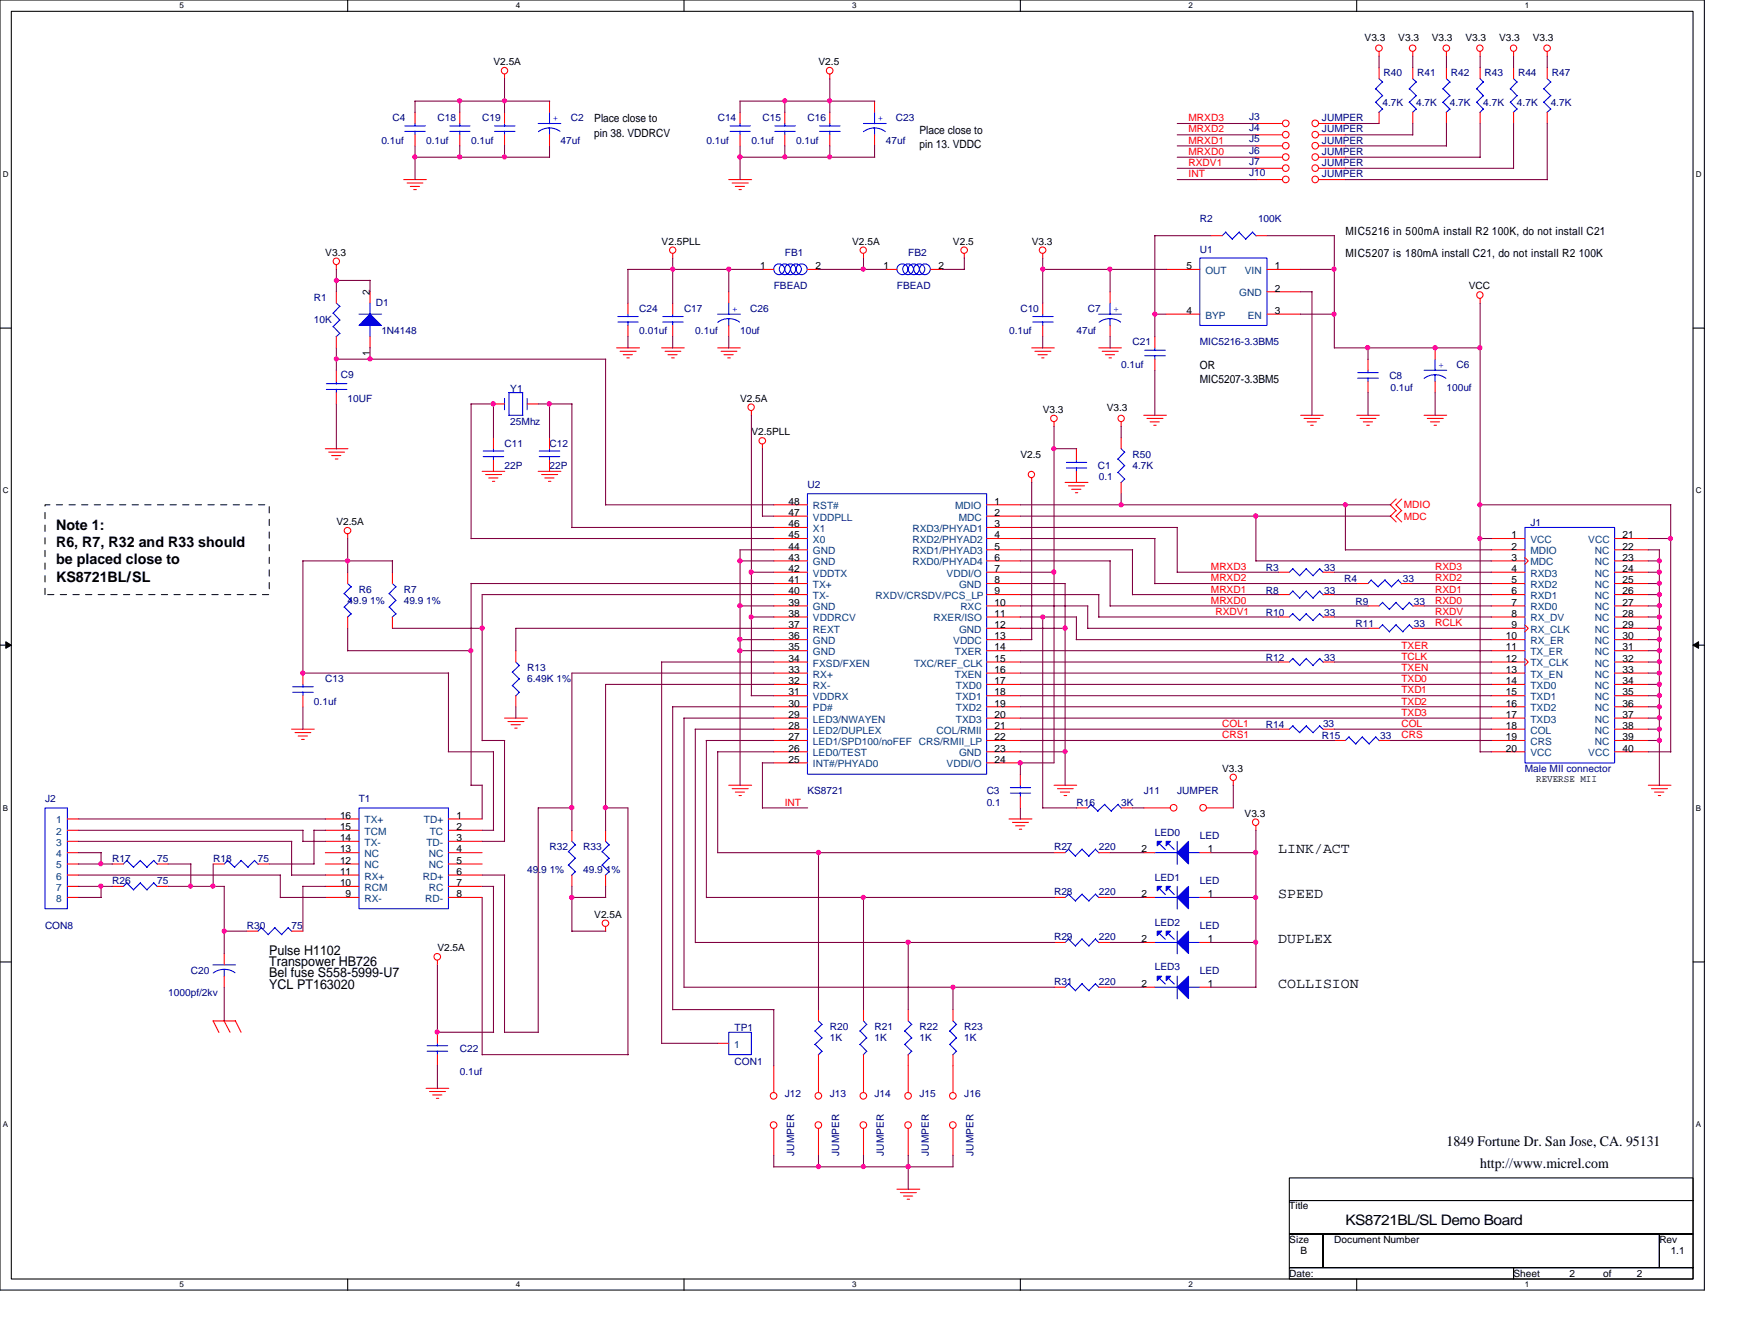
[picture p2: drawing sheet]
<svg xmlns="http://www.w3.org/2000/svg" width="279mm" height="216mm" viewBox="0 0 279 216" stroke-linecap="round" stroke-linejoin="round" font-family="sans-serif">
<defs><g id="words">
<g font-size="2.3">
<text x="9" y="85.1">Note 1:</text>
<text x="9" y="87.9">R6, R7, R32 and R33 should</text>
<text x="9" y="90.7">be placed close to</text>
<text x="9" y="93.5">KS8721BL/SL</text>
<text x="205.6" y="137.2">LINK/ACT</text>
<text x="205.6" y="144.4">SPEED</text>
<text x="205.6" y="151.6">DUPLEX</text>
<text x="205.6" y="158.8">COLLISION</text>
<text x="232.7" y="184.2">1849 Fortune Dr. San Jose, CA. 95131</text>
<text x="238.1" y="187.8">http://www.micrel.com</text>
<text x="216.4" y="196.9">KS8721BL/SL Demo Board</text>
</g>
<g font-size="2.2">
<text x="43.3" y="155.3">Transpower HB726</text>
<text x="43.3" y="153.5">Pulse H1102</text>
<text x="43.3" y="157.1">Bel fuse S558-5999-U7</text>
<text x="43.3" y="158.9">YCL PT163020</text>
</g>
<g font-size="1.8">
<text x="95.6" y="19.7">Place close to</text>
<text x="95.6" y="22">pin 38. VDDRCV</text>
<text x="147.9" y="21.5">Place close to</text>
<text x="147.9" y="23.7">pin 13. VDDC</text>
<text x="216.4" y="37.7">MIC5216 in 500mA install R2 100K, do not install C21</text>
<text x="216.4" y="41.4">MIC5207 is 180mA install C21, do not install R2 100K</text>
<text x="193" y="59.4">OR</text>
<text x="193" y="61.6">MIC5207-3.3BM5</text>
</g>
<g font-size="1.6">
<text x="79.4" y="10.5">V2.5A</text>
<text x="131.7" y="10.5">V2.5</text>
<text x="219.5" y="6.5">V3.3</text>
<text x="224.9" y="6.5">V3.3</text>
<text x="230.3" y="6.5">V3.3</text>
<text x="235.7" y="6.5">V3.3</text>
<text x="241.1" y="6.5">V3.3</text>
<text x="246.5" y="6.5">V3.3</text>
<text x="52.3" y="41.1">V3.3</text>
<text x="106.4" y="39.3">V2.5PLL</text>
<text x="137.1" y="39.3">V2.5A</text>
<text x="153.3" y="39.3">V2.5</text>
<text x="165.9" y="39.3">V3.3</text>
<text x="59.5" y="47.5" transform="rotate(-90 59.5 47.5)">2</text>
<text x="122.3" y="43.3">1</text>
<text x="131.1" y="43.3">2</text>
<text x="142.1" y="43.3">1</text>
<text x="151" y="43.3">2</text>
<text x="190.8" y="43.3">5</text>
<text x="205.1" y="43.3">1</text>
<text x="205.1" y="46.9">2</text>
<text x="236.3" y="46.5">VCC</text>
<text x="190.8" y="50.5">4</text>
<text x="205.1" y="50.5">3</text>
<text x="59.5" y="57.2" transform="rotate(-90 59.5 57.2)">1</text>
<text x="119" y="64.6">V2.5A</text>
<text x="178" y="66">V3.3</text>
<text x="120.9" y="70">V2.5PLL</text>
<text x="167.7" y="66.4">V3.3</text>
<text x="164.1" y="73.6">V2.5</text>
<text x="126.8" y="82.9">47</text>
<text x="126.8" y="81.1">48</text>
<text x="160" y="81.1">1</text>
<text x="160" y="82.9">2</text>
<text x="54.1" y="84.4">V2.5A</text>
<text x="126.8" y="88.3">44</text>
<text x="126.8" y="86.5">45</text>
<text x="126.8" y="84.8">46</text>
<text x="160" y="84.8">3</text>
<text x="160" y="86.5">4</text>
<text x="160" y="88.3">5</text>
<text x="243.1" y="86.5">1</text>
<text x="243.1" y="88.3">2</text>
<text x="261" y="86.5">21</text>
<text x="261" y="88.3">22</text>
<text x="126.8" y="95.5">40</text>
<text x="126.8" y="93.8">41</text>
<text x="126.8" y="91.9">42</text>
<text x="126.8" y="90.1">43</text>
<text x="160" y="90.1">6</text>
<text x="160" y="91.9">7</text>
<text x="160" y="93.8">8</text>
<text x="160" y="95.5">9</text>
<text x="243.1" y="90.1">3</text>
<text x="243.1" y="91.9">4</text>
<text x="243.1" y="93.8">5</text>
<text x="243.1" y="95.5">6</text>
<text x="261" y="90.1">23</text>
<text x="261" y="91.9">24</text>
<text x="261" y="93.8">25</text>
<text x="261" y="95.5">26</text>
<text x="126.8" y="101">37</text>
<text x="126.8" y="99.1">38</text>
<text x="126.8" y="97.4">39</text>
<text x="160" y="97.4">10</text>
<text x="160" y="99.1">11</text>
<text x="160" y="101">12</text>
<text x="243.1" y="97.4">7</text>
<text x="243.1" y="99.1">8</text>
<text x="243.1" y="101">9</text>
<text x="261" y="97.4">27</text>
<text x="261" y="99.1">28</text>
<text x="261" y="101">29</text>
<text x="126.8" y="106.4">34</text>
<text x="126.8" y="104.6">35</text>
<text x="126.8" y="102.8">36</text>
<text x="160" y="102.8">13</text>
<text x="160" y="104.6">14</text>
<text x="160" y="106.4">15</text>
<text x="242.2" y="102.8">10</text>
<text x="242.2" y="104.6">11</text>
<text x="242.2" y="106.4">12</text>
<text x="261" y="102.8">30</text>
<text x="261" y="104.6">31</text>
<text x="261" y="106.4">32</text>
<text x="126.8" y="113.6">30</text>
<text x="126.8" y="111.8">31</text>
<text x="126.8" y="110">32</text>
<text x="126.8" y="108.2">33</text>
<text x="160" y="108.2">16</text>
<text x="160" y="110">17</text>
<text x="160" y="111.8">18</text>
<text x="160" y="113.6">19</text>
<text x="242.2" y="108.2">13</text>
<text x="242.2" y="110">14</text>
<text x="242.2" y="111.8">15</text>
<text x="242.2" y="113.6">16</text>
<text x="261" y="108.2">33</text>
<text x="261" y="110">34</text>
<text x="261" y="111.8">35</text>
<text x="261" y="113.6">36</text>
<text x="126.8" y="119">27</text>
<text x="126.8" y="117.2">28</text>
<text x="126.8" y="115.4">29</text>
<text x="160" y="115.4">20</text>
<text x="160" y="117.2">21</text>
<text x="160" y="119">22</text>
<text x="242.2" y="115.4">17</text>
<text x="242.2" y="117.2">18</text>
<text x="242.2" y="119">19</text>
<text x="261" y="115.4">37</text>
<text x="261" y="117.2">38</text>
<text x="261" y="119">39</text>
<text x="126.8" y="122.6">25</text>
<text x="126.8" y="120.8">26</text>
<text x="160" y="120.8">23</text>
<text x="160" y="122.6">24</text>
<text x="196.6" y="124.1">V3.3</text>
<text x="242.2" y="120.8">20</text>
<text x="247.1" y="125.7">REVERSE MII</text>
<text x="261" y="120.8">40</text>
<text x="54.7" y="131.6">16</text>
<text x="73.4" y="131.6">1</text>
<text x="200.2" y="131.3">V3.3</text>
<text x="54.7" y="137">13</text>
<text x="54.7" y="135.2">14</text>
<text x="54.7" y="133.4">15</text>
<text x="73.4" y="133.4">2</text>
<text x="73.4" y="135.2">3</text>
<text x="73.4" y="137">4</text>
<text x="183.6" y="137">2</text>
<text x="194.3" y="137">1</text>
<text x="54.7" y="142.5">10</text>
<text x="54.7" y="140.6">11</text>
<text x="54.7" y="138.9">12</text>
<text x="73.4" y="138.9">5</text>
<text x="73.4" y="140.6">6</text>
<text x="73.4" y="142.5">7</text>
<text x="55.6" y="144.2">9</text>
<text x="73.4" y="144.2">8</text>
<text x="95.6" y="147.5">V2.5A</text>
<text x="183.6" y="144.2">2</text>
<text x="194.3" y="144.2">1</text>
<text x="70.4" y="153">V2.5A</text>
<text x="183.6" y="151.5">2</text>
<text x="194.3" y="151.5">1</text>
<text x="183.6" y="158.7">2</text>
<text x="194.3" y="158.7">1</text>
<text x="207.4" y="194.4">Title</text>
<text x="207.4" y="199.8">Size</text>
<text x="209.2" y="201.6">B</text>
<text x="214.6" y="199.8">Document Number</text>
<text x="266.9" y="199.8">Rev</text>
<text x="268.7" y="201.6">1.1</text>
<text x="207.4" y="205.2">Date:</text>
<text x="243.5" y="205.2">Sheet</text>
<text x="252.5" y="205.2">2</text>
<text x="257.9" y="205.2">of</text>
<text x="263.3" y="205.2">2</text>
</g>
<g font-size="1.6" fill="#000080">
<text x="222.4" y="17">4.7K</text>
<text x="222.5" y="12.3">R40</text>
<text x="227.8" y="17">4.7K</text>
<text x="228" y="12.3">R41</text>
<text x="233.2" y="17">4.7K</text>
<text x="233.4" y="12.3">R42</text>
<text x="238.6" y="17">4.7K</text>
<text x="238.8" y="12.3">R43</text>
<text x="244" y="17">4.7K</text>
<text x="244.2" y="12.3">R44</text>
<text x="249.4" y="17">4.7K</text>
<text x="249.6" y="12.3">R47</text>
<text x="61.3" y="23.1">0.1uf</text>
<text x="63.1" y="19.5">C4</text>
<text x="68.5" y="23.1">0.1uf</text>
<text x="70.4" y="19.5">C18</text>
<text x="75.8" y="23.1">0.1uf</text>
<text x="77.6" y="19.5">C19</text>
<text x="90.2" y="23.1">47uf</text>
<text x="91.8" y="19.5">C2</text>
<text x="113.6" y="23.1">0.1uf</text>
<text x="115.4" y="19.5">C14</text>
<text x="120.9" y="23.1">0.1uf</text>
<text x="122.6" y="19.5">C15</text>
<text x="128.1" y="23.1">0.1uf</text>
<text x="129.9" y="19.5">C16</text>
<text x="142.5" y="23.1">47uf</text>
<text x="144.1" y="19.5">C23</text>
<text x="200.9" y="21.1">J4</text>
<text x="200.9" y="19.3">J3</text>
<text x="200.9" y="22.9">J5</text>
<text x="212.6" y="21.3">JUMPER</text>
<text x="212.6" y="19.5">JUMPER</text>
<text x="212.6" y="23.1">JUMPER</text>
<text x="200.9" y="28.3">J10</text>
<text x="200.9" y="24.7">J6</text>
<text x="200.9" y="26.5">J7</text>
<text x="212.6" y="28.5">JUMPER</text>
<text x="212.6" y="24.9">JUMPER</text>
<text x="212.6" y="26.7">JUMPER</text>
<text x="193" y="35.7">R2</text>
<text x="202.4" y="35.7">100K</text>
<text x="126.2" y="41.1">FB1</text>
<text x="146.1" y="41.1">FB2</text>
<text x="193" y="40.6">U1</text>
<text x="124.5" y="46.5">FBEAD</text>
<text x="144.3" y="46.5">FBEAD</text>
<text x="50.5" y="48.3">R1</text>
<text x="50.5" y="51.9">10K</text>
<text x="60.5" y="49.2">D1</text>
<text x="61.3" y="53.8">1N4148</text>
<text x="102.8" y="50.2">C24</text>
<text x="102.8" y="53.8">0.01uf</text>
<text x="110" y="50.2">C17</text>
<text x="111.8" y="53.8">0.1uf</text>
<text x="119" y="53.8">10uf</text>
<text x="120.7" y="50.2">C26</text>
<text x="162.3" y="53.8">0.1uf</text>
<text x="164.1" y="50.2">C10</text>
<text x="173.1" y="53.8">47uf</text>
<text x="175" y="50.2">C7</text>
<text x="180.3" y="59.2">0.1uf</text>
<text x="182.2" y="55.5">C21</text>
<text x="193" y="55.5">MIC5216-3.3BM5</text>
<text x="234.3" y="59.2">C6</text>
<text x="54.8" y="60.8">C9</text>
<text x="55.9" y="64.6">10UF</text>
<text x="82.1" y="62.9">Y1</text>
<text x="223.5" y="61">C8</text>
<text x="223.6" y="62.8">0.1uf</text>
<text x="232.7" y="62.8">100uf</text>
<text x="81.2" y="71.8">C11</text>
<text x="82.1" y="68.4">25Mhz</text>
<text x="88.4" y="71.8">C12</text>
<text x="81.2" y="75.4">22P</text>
<text x="88.4" y="75.4">22P</text>
<text x="176.6" y="75.4">C1</text>
<text x="176.7" y="77.2">0.1</text>
<text x="182.2" y="73.6">R50</text>
<text x="182.2" y="75.4">4.7K</text>
<text x="129.9" y="78.4">U2</text>
<text x="246.2" y="84.6">J1</text>
<text x="57.7" y="95.2">R6</text>
<text x="64.9" y="95.2">R7</text>
<text x="203.6" y="91.8">R3</text>
<text x="203.6" y="95.4">R8</text>
<text x="213" y="91.8">33</text>
<text x="213" y="95.4">33</text>
<text x="216.2" y="93.6">R4</text>
<text x="225.6" y="93.6">33</text>
<text x="55.9" y="97">49.9 1%</text>
<text x="64.9" y="97">49.9 1%</text>
<text x="203.6" y="99">R10</text>
<text x="213" y="99">33</text>
<text x="218.1" y="97.2">R9</text>
<text x="218.1" y="100.8">R11</text>
<text x="227.4" y="100.8">33</text>
<text x="227.4" y="97.2">33</text>
<text x="84.8" y="107.9">R13</text>
<text x="203.6" y="106.2">R12</text>
<text x="213" y="106.2">33</text>
<text x="50.5" y="113.3">0.1uf</text>
<text x="52.3" y="109.6">C13</text>
<text x="84.8" y="109.6">6.49K 1%</text>
<text x="203.6" y="117.1">R14</text>
<text x="212.6" y="118.9">R15</text>
<text x="212.8" y="116.9">33</text>
<text x="222" y="118.9">33</text>
<text x="245.3" y="124.1">Male MII connector</text>
<text x="7.2" y="128.9">J2</text>
<text x="57.7" y="128.9">T1</text>
<text x="129.9" y="127.7">KS8721</text>
<text x="158.7" y="127.7">C3</text>
<text x="158.7" y="129.5">0.1</text>
<text x="173.1" y="129.5">R16</text>
<text x="180.3" y="129.5">3K</text>
<text x="184" y="127.7">J11</text>
<text x="189.4" y="127.7">JUMPER</text>
<text x="88.4" y="136.7">R32</text>
<text x="93.8" y="136.7">R33</text>
<text x="169.5" y="136.7">R27</text>
<text x="176.7" y="136.7">220</text>
<text x="185.8" y="134.4">LED0</text>
<text x="193" y="134.9">LED</text>
<text x="18" y="138.5">R17</text>
<text x="18" y="142.1">R26</text>
<text x="25.3" y="138.5">75</text>
<text x="25.3" y="142.1">75</text>
<text x="34.3" y="138.5">R18</text>
<text x="41.5" y="138.5">75</text>
<text x="84.8" y="140.3">49.9 1%</text>
<text x="93.8" y="140.3">49.9 1%</text>
<text x="169.5" y="143.9">R28</text>
<text x="176.7" y="143.9">220</text>
<text x="185.8" y="141.6">LED1</text>
<text x="193" y="142.1">LED</text>
<text x="7.2" y="149.4">CON8</text>
<text x="39.7" y="149.4">R30</text>
<text x="46.9" y="149.4">75</text>
<text x="185.8" y="148.8">LED2</text>
<text x="193" y="149.4">LED</text>
<text x="169.5" y="151.1">R29</text>
<text x="176.7" y="151.1">220</text>
<text x="185.8" y="156">LED3</text>
<text x="27.1" y="160.1">1000pf/2kv</text>
<text x="30.7" y="156.5">C20</text>
<text x="169.5" y="158.4">R31</text>
<text x="176.7" y="158.4">220</text>
<text x="193" y="156.5">LED</text>
<text x="118.2" y="165.7">TP1</text>
<text x="133.5" y="165.6">R20</text>
<text x="133.5" y="167.4">1K</text>
<text x="140.7" y="165.6">R21</text>
<text x="140.7" y="167.4">1K</text>
<text x="147.9" y="165.6">R22</text>
<text x="147.9" y="167.4">1K</text>
<text x="155.1" y="165.6">R23</text>
<text x="155.1" y="167.4">1K</text>
<text x="74" y="169.2">C22</text>
<text x="74" y="172.8">0.1uf</text>
<text x="118.2" y="171.2">CON1</text>
<text x="126.2" y="176.4">J12</text>
<text x="133.5" y="176.4">J13</text>
<text x="140.7" y="176.4">J14</text>
<text x="147.9" y="176.4">J15</text>
<text x="155.1" y="176.4">J16</text>
<text x="127.7" y="185.8" transform="rotate(-90 127.7 185.8)">JUMPER</text>
<text x="135" y="185.8" transform="rotate(-90 135 185.8)">JUMPER</text>
<text x="142.2" y="185.8" transform="rotate(-90 142.2 185.8)">JUMPER</text>
<text x="149.4" y="185.8" transform="rotate(-90 149.4 185.8)">JUMPER</text>
<text x="156.6" y="185.8" transform="rotate(-90 156.6 185.8)">JUMPER</text>
</g>
<g font-size="1.6" fill="#00f">
<text x="88.9" y="19.5">+</text>
<text x="141.2" y="19.5">+</text>
<text x="117.8" y="50.2">+</text>
<text x="179.1" y="50.2">+</text>
<text x="231.4" y="59.2">+</text>
</g>
<g font-size="1.6" fill="#f00">
<text x="191.2" y="21.3">MRXD2</text>
<text x="191.2" y="19.5">MRXD3</text>
<text x="191.2" y="23.1">MRXD1</text>
<text x="191.2" y="24.9">MRXD0</text>
<text x="191.2" y="28.5">INT</text>
<text x="191.2" y="26.7">RXDV1</text>
<text x="225.8" y="81.7">MDIO</text>
<text x="225.8" y="83.5">MDC</text>
<text x="194.8" y="93.4">MRXD2</text>
<text x="194.8" y="91.6">MRXD3</text>
<text x="194.8" y="95.3">MRXD1</text>
<text x="230.8" y="91.6">RXD3</text>
<text x="230.8" y="93.4">RXD2</text>
<text x="230.8" y="95.3">RXD1</text>
<text x="194.8" y="97">MRXD0</text>
<text x="195.5" y="98.8">RXDV1</text>
<text x="230.8" y="97">RXD0</text>
<text x="230.8" y="98.8">RXDV</text>
<text x="230.8" y="100.6">RCLK</text>
<text x="225.4" y="106">TCLK</text>
<text x="225.4" y="107.9">TXEN</text>
<text x="225.4" y="104.3">TXER</text>
<text x="225.4" y="111.5">TXD1</text>
<text x="225.4" y="109.6">TXD0</text>
<text x="225.4" y="113.3">TXD2</text>
<text x="196.6" y="116.9">COL1</text>
<text x="196.6" y="118.7">CRS1</text>
<text x="225.4" y="116.9">COL</text>
<text x="225.4" y="118.7">CRS</text>
<text x="225.4" y="115.1">TXD3</text>
<text x="126.2" y="129.5">INT</text>
</g>
<g font-size="1.6" fill="#004080">
<text x="193.9" y="44">OUT</text>
<text x="199.3" y="47.6">GND</text>
<text x="200.2" y="44">VIN</text>
<text x="193.9" y="51.2">BYP</text>
<text x="200.7" y="51.2">EN</text>
<text x="130.8" y="83.7">VDDPLL</text>
<text x="130.8" y="81.9">RST#</text>
<text x="153.6" y="81.9">MDIO</text>
<text x="154.2" y="83.7">MDC</text>
<text x="130.8" y="89.1">GND</text>
<text x="130.8" y="87.3">X0</text>
<text x="130.8" y="85.5">X1</text>
<text x="146.8" y="85.5">RXD3/PHYAD1</text>
<text x="146.8" y="87.3">RXD2/PHYAD2</text>
<text x="146.8" y="89.1">RXD1/PHYAD3</text>
<text x="246.2" y="87.3">VCC</text>
<text x="246.2" y="89.1">MDIO</text>
<text x="255.5" y="87.3">VCC</text>
<text x="256.5" y="89.1">NC</text>
<text x="130.8" y="94.5">TX+</text>
<text x="130.8" y="92.7">VDDTX</text>
<text x="130.8" y="90.9">GND</text>
<text x="146.8" y="90.9">RXD0/PHYAD4</text>
<text x="152.3" y="92.7">VDDI/O</text>
<text x="154.3" y="94.5">GND</text>
<text x="246.2" y="90.9">MDC</text>
<text x="246.2" y="92.7">RXD3</text>
<text x="246.2" y="94.5">RXD2</text>
<text x="256.5" y="90.9">NC</text>
<text x="256.5" y="92.7">NC</text>
<text x="256.5" y="94.5">NC</text>
<text x="130.8" y="101.7">REXT</text>
<text x="130.8" y="99.9">VDDRCV</text>
<text x="130.8" y="98.1">GND</text>
<text x="130.8" y="96.3">TX-</text>
<text x="140.8" y="96.3">RXDV/CRSDV/PCS_LP</text>
<text x="150.2" y="99.9">RXER/ISO</text>
<text x="154.3" y="101.7">GND</text>
<text x="154.5" y="98.1">RXC</text>
<text x="246.2" y="96.3">RXD1</text>
<text x="246.2" y="98.1">RXD0</text>
<text x="246.2" y="99.9">RX_DV</text>
<text x="246.2" y="101.7">RX_CLK</text>
<text x="256.5" y="96.3">NC</text>
<text x="256.5" y="98.1">NC</text>
<text x="256.5" y="99.9">NC</text>
<text x="256.5" y="101.7">NC</text>
<text x="130.8" y="107.1">FXSD/FXEN</text>
<text x="130.8" y="105.3">GND</text>
<text x="130.8" y="103.5">GND</text>
<text x="147" y="107.1">TXC/REF_CLK</text>
<text x="153.3" y="103.5">VDDC</text>
<text x="153.6" y="105.3">TXER</text>
<text x="246.2" y="103.5">RX_ER</text>
<text x="246.2" y="105.3">TX_ER</text>
<text x="246.2" y="107.1">TX_CLK</text>
<text x="256.5" y="103.5">NC</text>
<text x="256.5" y="105.3">NC</text>
<text x="256.5" y="107.1">NC</text>
<text x="130.8" y="112.6">VDDRX</text>
<text x="130.8" y="110.7">RX-</text>
<text x="130.8" y="108.9">RX+</text>
<text x="153.6" y="108.9">TXEN</text>
<text x="153.8" y="110.7">TXD0</text>
<text x="153.8" y="112.6">TXD1</text>
<text x="246.2" y="108.9">TX_EN</text>
<text x="246.2" y="110.7">TXD0</text>
<text x="246.2" y="112.6">TXD1</text>
<text x="256.5" y="108.9">NC</text>
<text x="256.5" y="110.7">NC</text>
<text x="256.5" y="112.6">NC</text>
<text x="130.8" y="119.8">LED1/SPD100/noFEF CRS/RMII_LP</text>
<text x="130.8" y="117.9">LED2/DUPLEX</text>
<text x="130.8" y="116.2">LED3/NWAYEN</text>
<text x="130.8" y="114.3">PD#</text>
<text x="150.7" y="117.9">COL/RMII</text>
<text x="153.8" y="114.3">TXD2</text>
<text x="153.8" y="116.2">TXD3</text>
<text x="246.2" y="114.3">TXD2</text>
<text x="246.2" y="116.2">TXD3</text>
<text x="246.2" y="117.9">COL</text>
<text x="246.2" y="119.8">CRS</text>
<text x="256.5" y="114.3">NC</text>
<text x="256.5" y="116.2">NC</text>
<text x="256.5" y="117.9">NC</text>
<text x="256.5" y="119.8">NC</text>
<text x="130.8" y="123.4">INT#/PHYAD0</text>
<text x="130.8" y="121.6">LED0/TEST</text>
<text x="152.3" y="123.4">VDDI/O</text>
<text x="154.3" y="121.6">GND</text>
<text x="246.2" y="121.6">VCC</text>
<text x="255.5" y="121.6">VCC</text>
<text x="9.1" y="132.4">1</text>
<text x="9.1" y="134.2">2</text>
<text x="9.1" y="136">3</text>
<text x="9.1" y="137.8">4</text>
<text x="58.6" y="137.8">NC</text>
<text x="58.6" y="136">TX-</text>
<text x="58.6" y="134.2">TCM</text>
<text x="58.6" y="132.4">TX+</text>
<text x="68.2" y="132.4">TD+</text>
<text x="68.6" y="136">TD-</text>
<text x="69" y="137.8">NC</text>
<text x="69.1" y="134.2">TC</text>
<text x="9.1" y="139.6">5</text>
<text x="9.1" y="141.4">6</text>
<text x="9.1" y="143.2">7</text>
<text x="58.6" y="143.2">RCM</text>
<text x="58.6" y="141.4">RX+</text>
<text x="58.6" y="139.6">NC</text>
<text x="68" y="141.4">RD+</text>
<text x="69" y="139.6">NC</text>
<text x="69" y="143.2">RC</text>
<text x="9.1" y="145">8</text>
<text x="58.6" y="145">RX-</text>
<text x="68.4" y="145">RD-</text>
<text x="118.1" y="168.4">1</text>
</g>
<g font-size="1.3">
<text x="28.9" y="1.4">5</text>
<text x="83" y="1.4">4</text>
<text x="137.1" y="1.4">3</text>
<text x="191.2" y="1.4">2</text>
<text x="245.3" y="1.4">1</text>
<text x=".5" y="28.4">D</text>
<text x="272.8" y="28.4">D</text>
<text x=".5" y="79.3">C</text>
<text x="272.8" y="79.3">C</text>
<text x=".5" y="130.3">B</text>
<text x="272.8" y="130.3">B</text>
<text x=".5" y="181.2">A</text>
<text x="272.8" y="181.2">A</text>
<text x="28.9" y="207">5</text>
<text x="83" y="207">4</text>
<text x="137.1" y="207">3</text>
<text x="191.2" y="207">2</text>
<text x="245.3" y="207">1</text>
</g>
</g></defs>
<path d="M0 0h274.2v207.4h-274.2zM1.8 1.8h270.5v203.8h-270.5z" fill="none" stroke="#000" stroke-width=".17"/>
<g fill="#fff">
<path d="M28.9 .2h.6v1.4h-.6z"/>
<path d="M28.9 205.8h.6v1.4h-.6z"/>
</g>
<path d="M55.9 0v1.8M55.9 205.6v1.8" fill="none" stroke="#000" stroke-width=".17"/>
<g fill="#fff">
<path d="M83 .2h.7v1.4h-.7z"/>
<path d="M83 205.8h.7v1.4h-.7z"/>
</g>
<path d="M110 0v1.8M110 205.6v1.8" fill="none" stroke="#000" stroke-width=".17"/>
<g fill="#fff">
<path d="M137.1 .2h.7v1.4h-.7z"/>
<path d="M137.1 205.8h.7v1.4h-.7z"/>
</g>
<path d="M164.1 0v1.8M164.1 205.6v1.8" fill="none" stroke="#000" stroke-width=".17"/>
<g fill="#fff">
<path d="M191.2 .2h.7v1.4h-.7z"/>
<path d="M191.2 205.8h.7v1.4h-.7z"/>
</g>
<path d="M218.2 0v1.8M218.2 205.6v1.8" fill="none" stroke="#000" stroke-width=".17"/>
<g fill="#fff">
<path d="M245.3 .2h.7v1.4h-.7z"/>
<path d="M245.3 205.8h.7v1.4h-.7z"/>
<path d="M.5 27.3h.9v1.4h-.9z"/>
<path d="M272.8 27.3h.9v1.4h-.9z"/>
<path d="M.5 78.2h.9v1.4h-.9z"/>
<path d="M272.8 78.2h.9v1.4h-.9z"/>
</g>
<path d="M0 52.7h1.8M272.3 52.7h1.9" fill="none" stroke="#000" stroke-width=".17"/>
<g fill="#fff">
<path d="M.5 129.2h.8v1.4h-.8z"/>
<path d="M272.8 129.2h.8v1.4h-.8z"/>
</g>
<path d="M0 103.7h1.8M272.3 103.7h1.9" fill="none" stroke="#000" stroke-width=".17"/>
<path d="M.9 103.2l.9 .5-.9 .5zM272.3 103.7l.9-.5v1z" fill="#000" stroke="#000" stroke-width=".16"/>
<g fill="#fff">
<path d="M.5 180.1h.8v1.4h-.8z"/>
<path d="M272.8 180.1h.8v1.4h-.8z"/>
</g>
<path d="M0 154.6h1.8M272.3 154.6h1.9M207.4 189.4h64.9v3.6h-64.9zM207.4 193h64.9v5.4h-64.9zM207.4 198.4h5.4v5.4h-5.4zM212.8 198.4h54.1v5.4h-54.1zM266.9 198.4h5.4v5.4h-5.4zM207.4 203.8h36.1v1.8h-36.1zM243.5 203.8h28.8v1.8h-28.8z" fill="none" stroke="#000" stroke-width=".17"/>
<path d="M7.2 81.2h36.1v14.4h-36.1z" fill="none" stroke="#000" stroke-width=".16" stroke-dasharray="1 1 1 1 1 1 1 1"/>
<g fill="none" stroke="#f00" stroke-width=".17">
<path d="M66.8 18v1.9M74 18v1.9M81.2 11.9v.8M81.2 18v1.9M88.4 16.3v1.7M119 18v1.9M126.2 18v1.9M133.5 11.9v.8M133.5 18v1.9M140.7 16.3v1.7M202 19.9h4.3M212.1 19.9h4.3"/>
<path d="M221.8 8.3v.8M221.8 10.8v1.9M221.8 18v1.9M227.2 8.3v.8M227.2 10.8v1.9M227.2 18v1.9M232.7 8.3v.8M232.7 10.8v1.9M232.7 18v1.9M238.1 8.3v.8M238.1 10.8v1.9M238.1 18v1.9"/>
<path d="M243.5 8.3v.8M243.5 10.8v1.9M243.5 18v1.9M248.9 8.3v.8M248.9 10.8v1.9M248.9 18v1.9M64.9 28.9h3.7M65.5 29.4h2.5M66 30h1.5M66.5 30.5h.5M66.8 21.7v1.8M74 21.7v1.8"/>
<path d="M81.2 21.7v1.8M88.4 21.7v1.8M117.2 28.9h3.7M117.8 29.4h2.6M118.3 30h1.5M118.9 30.5h.4M119 21.7v1.8M126.2 21.7v1.8M133.5 21.7v1.8M140.7 21.7v1.8M194.8 37.9h1.8M202 28.9h4.3"/>
<path d="M202 37.9h1.8M202 21.7h4.3M202 23.5h4.3M202 25.3h4.3M202 27.1h4.3M212.1 28.9h4.3M212.1 21.7h4.3M212.1 23.5h4.3M212.1 25.3h4.3M212.1 27.1h4.3M54.1 42.6v.7M54.1 46.9v1.8"/>
<path d="M54.1 54.1v1.8M54.1 59.5v1.8M59.5 46.9v1.8M59.5 54.1v1.8M99.2 55.9h3.7M99.7 56.5h2.6M100.2 57h1.5M100.8 57.5h.4M101 48.7v1.8M101 52.3v1.8M106.4 55.9h3.7M107 56.5h2.5"/>
<path d="M107.4 57h1.5M108 57.5h.5M108.2 40.8v.7M108.2 48.7v1.8M108.2 52.3v1.8M115.4 55.9h3.7M116 56.5h2.5M116.5 57h1.4M117.1 57.5h.4M117.2 46.9v1.8M117.2 52.3v1.8M122.6 43.3h1.9"/>
<path d="M129.9 43.3h1.8M138.9 40.8v.7M142.5 43.3h1.8M149.7 43.3h1.8M155.1 40.8v.7M165.9 55.9h3.7M166.5 56.5h2.5M167 57h1.4M167.6 57.5h.3M167.7 40.8v.7M167.7 48.7v1.8M167.7 52.3v1.8"/>
<path d="M176.7 55.9h3.7M177.3 56.5h2.6M177.8 57h1.5M178.4 57.5h.4M178.6 46.9v1.8M178.6 52.3v1.8M185.8 54.1v1.8M185.8 57.7v1.8M187.6 43.3h5.4M187.6 50.5h5.4M203.8 43.3h5.4M203.8 50.5h5.4"/>
<path d="M203.8 46.9h5.4M220 57.7v1.8M230.8 55.9v1.8M238.1 48v.8M52.3 72.1h3.7M52.9 72.7h2.5M53.3 73.2h1.5M53.9 73.8h.5M54.1 63.1v1.8M77.6 75.8h3.6M78.1 76.3h2.6M78.6 76.8h1.5"/>
<path d="M79.2 77.4h.4M79.4 64.9h1.8M79.4 70.4v1.7M79.4 74v1.8M84.8 64.9h1.8M86.6 75.8h3.6M87.1 76.3h2.6M87.6 76.8h1.5M88.2 77.4h.4M88.4 70.4v1.7M88.4 74v1.8M120.9 66v.8"/>
<path d="M122.6 71.4v.8M165.9 76.8v.8M169.5 67.8v.8M171.3 77.6h3.7M171.9 78.1h2.6M172.4 78.7h1.5M173 79.2h.4M173.1 72.1v1.9M173.1 75.8v1.8M180.3 67.8v.8M180.3 70.4v1.7M180.3 77.6v1.8"/>
<path d="M184 66.8h3.6M184.5 67.3h2.6M185 67.8h1.5M185.6 68.4h.4M209.2 66.8h3.7M209.8 67.3h2.5M210.3 67.8h1.5M210.8 68.4h.4M218.2 66.8h3.7M218.8 67.3h2.5M219.3 67.8h1.5M219.8 68.4h.5"/>
<path d="M220 61.3v1.8M229.1 66.8h3.6M229.6 67.3h2.6M230.1 67.8h1.5M230.7 68.4h.4M230.8 61.3v1.8M55.9 85.9v.7M55.9 92v1.8M55.9 99.2v1.8M63.1 92v1.8M63.1 99.2v1.8M124.5 86.6h5.4"/>
<path d="M124.5 88.4h5.4M124.5 90.2h5.4M124.5 92h5.4M124.5 93.8h5.4M124.5 95.6h5.4M124.5 97.4h5.4M124.5 99.2h5.4M124.5 81.2h5.4M124.5 83h5.4M124.5 84.8h5.4M158.7 86.6h5.4M158.7 88.4h5.4"/>
<path d="M158.7 90.2h5.4M158.7 92h5.4M158.7 93.8h5.4M158.7 95.6h5.4M158.7 97.4h5.4M158.7 99.2h5.4M158.7 81.2h5.4M158.7 83h5.4M158.7 84.8h5.4M205.6 92h1.8M205.6 95.6h1.8M205.6 99.2h1.8"/>
<path d="M212.8 92h1.8M212.8 95.6h1.8M212.8 99.2h1.8M218.2 93.8h1.8M220 97.4h1.8M224.6 80.2l-1 1 1 .9M224.6 82l-1 1 1 .9M225.4 93.8h1.8M225.5 80.2l-1 1 1 .9M225.5 82l-1 1 1 .9M227.2 97.4h1.9M239.9 86.6h5.4"/>
<path d="M239.9 88.4h5.4M239.9 90.2h5.4M239.9 92h5.4M239.9 93.8h5.4M239.9 95.6h5.4M239.9 97.4h5.4M239.9 99.2h5.4M245.3 89.6l.5 .6-.5 .5M259.7 86.6h5.4M259.7 88.4h5.4M259.7 90.2h5.4M259.7 92h5.4"/>
<path d="M259.7 93.8h5.4M259.7 95.6h5.4M259.7 97.4h5.4M259.7 99.2h5.4M46.9 117.2h3.6M47.5 117.8h2.5M48 118.3h1.4M48.5 118.9h.4M48.7 108.2v1.8M48.7 111.8v1.8M81.2 115.4h3.6M81.7 116h2.6"/>
<path d="M82.2 116.5h1.5M82.8 117.1h.4M83 104.6v1.8M83 111.8v1.8M124.5 117.2h5.4M124.5 115.4h5.4M124.5 101h5.4M124.5 102.8h5.4M124.5 104.6h5.4M124.5 106.4h5.4M124.5 108.2h5.4M124.5 110h5.4"/>
<path d="M124.5 111.8h5.4M124.5 113.6h5.4M124.5 119h5.4M158.7 117.2h5.4M158.7 115.4h5.4M158.7 101h5.4M158.7 102.8h5.4M158.7 104.6h5.4M158.7 106.4h5.4M158.7 108.2h5.4M158.7 110h5.4M158.7 111.8h5.4"/>
<path d="M158.7 113.6h5.4M158.7 119h5.4M205.6 117.2h1.8M205.6 106.4h1.8M212.8 117.2h1.8M212.8 106.4h1.8M214.6 119h1.8M220 101h1.8M221.8 119h1.8M227.2 101h1.9M239.9 117.2h5.4M239.9 115.4h5.4"/>
<path d="M239.9 101h5.4M239.9 102.8h5.4M239.9 104.6h5.4M239.9 106.4h5.4M239.9 108.2h5.4M239.9 110h5.4M239.9 111.8h5.4M239.9 113.6h5.4M239.9 119h5.4M245.3 100.5l.5 .5-.5 .6M245.3 105.9l.5 .5-.5 .6M259.7 117.2h5.4"/>
<path d="M259.7 115.4h5.4M259.7 101h5.4M259.7 102.8h5.4M259.7 104.6h5.4M259.7 106.4h5.4M259.7 108.2h5.4M259.7 110h5.4M259.7 111.8h5.4M259.7 113.6h5.4M259.7 119h5.4M10.8 131.7h1.9M10.8 133.5h1.9"/>
<path d="M10.8 135.3h1.9M10.8 137.1h1.9M10.8 138.9h1.9M18 138.9h1.9M25.3 138.9h1.8M34.3 138.9h1.8M41.5 138.9h1.8M52.3 131.7h5.4M52.3 133.5h5.4M52.3 135.3h5.4M52.3 137.1h5.4M52.3 138.9h5.4"/>
<path d="M72.1 131.7h5.5M72.1 133.5h5.5M72.1 135.3h5.5M72.1 137.1h5.5M72.1 138.9h5.5M92 133.5v1.8M97.4 133.5v1.8M117.2 126.2h3.7M117.8 126.8h2.6M118.3 127.3h1.5M118.9 127.9h.4M124.5 120.9h5.4"/>
<path d="M124.5 122.6h5.4M158.7 120.9h5.4M158.7 122.6h5.4M162.3 131.7h3.7M162.9 132.2h2.5M163.4 132.8h1.4M164 133.3h.3M164.1 124.5v1.7M164.1 128.1v1.8M169.5 126.2h3.7M169.5 137.1h1.8M170.1 126.8h2.5"/>
<path d="M170.6 127.3h1.4M171.2 127.9h.4M173.1 129.9h1.9M176.7 137.1h1.9M180.3 129.9h1.9M184 129.9h4.3M184 137.1h1.8M193 137.1h1.8M194.1 129.9h4.3M198.4 125.5v.8M202 132.8v.7M239.9 120.9h5.4"/>
<path d="M259.7 120.9h5.4M265.1 126.2h3.7M265.6 126.8h2.6M266.1 127.3h1.5M266.7 127.9h.4M10.8 140.7h1.9M10.8 142.5h1.9M10.8 144.3h1.9M18 142.5h1.9M25.3 142.5h1.8M36.1 153.3v1.8M36.1 156.9v1.8"/>
<path d="M39.7 149.7h1.8M46.9 149.7h1.8M52.3 140.7h5.4M52.3 142.5h5.4M52.3 144.3h5.4M70.4 154.4v.8M72.1 140.7h5.5M72.1 142.5h5.5M72.1 144.3h5.5M92 140.7v1.8M97.4 140.7v1.8M97.4 149v.7"/>
<path d="M169.5 144.3h1.8M169.5 151.5h1.8M169.5 158.7h1.8M176.7 144.3h1.9M176.7 151.5h1.9M176.7 158.7h1.9M184 144.3h1.8M184 151.5h1.8M184 158.7h1.8M193 144.3h1.8M193 151.5h1.8M193 158.7h1.8"/>
<path d="M34.2 164.1h3.7M34.3 164.1l.9 1.9M36 164.1l1 1.8M37.8 164.1l1 1.8M68.5 175h3.7M69.1 175.5h2.6M69.6 176h1.5M70.2 176.6h.4M70.4 165.9v1.8M70.4 169.5v1.8M115.4 167.7h1.8M124.5 171.3v4.3"/>
<path d="M131.7 162.3v1.8M131.7 169.5v6.1M138.9 162.3v1.8M138.9 169.5v6.1M146.1 162.3v1.8M146.1 169.5v6.1M153.3 162.3v1.8M153.3 169.5v6.1M124.5 181.4v4.4M131.7 181.4v4.4M138.9 181.4v4.4M144.3 191.2h3.7"/>
<path d="M144.8 191.7h2.6M145.3 192.3h1.5M145.9 192.8h.4M146.1 181.4v4.4M153.3 181.4v4.4"/>
<circle cx="81.1" cy="11.4" r=".52"/>
<circle cx="133.4" cy="11.4" r=".54"/>
<circle cx="206.8" cy="19.8" r=".54"/>
<circle cx="211.6" cy="19.8" r=".54"/>
<circle cx="221.8" cy="7.7" r=".52"/>
<circle cx="227.2" cy="7.7" r=".52"/>
<circle cx="232.6" cy="7.7" r=".52"/>
<circle cx="238" cy="7.7" r=".51"/>
<circle cx="243.5" cy="7.7" r=".51"/>
<circle cx="248.9" cy="7.7" r=".52"/>
<circle cx="206.8" cy="27" r=".54"/>
<circle cx="206.8" cy="25.2" r=".54"/>
<circle cx="206.8" cy="21.6" r=".54"/>
<circle cx="206.8" cy="23.4" r=".54"/>
<circle cx="206.8" cy="28.8" r=".54"/>
<circle cx="211.6" cy="27" r=".54"/>
<circle cx="211.6" cy="21.6" r=".54"/>
<circle cx="211.6" cy="25.2" r=".54"/>
<circle cx="211.6" cy="23.4" r=".54"/>
<circle cx="211.6" cy="28.8" r=".54"/>
<circle cx="54.1" cy="42" r=".52"/>
<circle cx="108.2" cy="40.2" r=".51"/>
<circle cx="138.9" cy="40.2" r=".51"/>
<circle cx="155.1" cy="40.2" r=".52"/>
<circle cx="167.7" cy="40.2" r=".52"/>
<circle cx="238" cy="47.4" r=".52"/>
<circle cx="120.8" cy="65.5" r=".52"/>
<circle cx="122.6" cy="70.9" r=".52"/>
<circle cx="165.9" cy="76.3" r=".51"/>
<circle cx="169.5" cy="67.3" r=".52"/>
<circle cx="180.3" cy="67.3" r=".51"/>
<circle cx="55.9" cy="85.3" r=".52"/>
<circle cx="188.8" cy="129.9" r=".54"/>
<circle cx="193.5" cy="129.9" r=".54"/>
<circle cx="198.4" cy="125" r=".51"/>
<circle cx="202" cy="132.2" r=".52"/>
<circle cx="70.3" cy="153.8" r=".54"/>
<circle cx="97.4" cy="148.4" r=".52"/>
<circle cx="124.4" cy="176.2" r=".54"/>
<circle cx="131.6" cy="176.2" r=".54"/>
<circle cx="138.9" cy="176.2" r=".54"/>
<circle cx="146.1" cy="176.2" r=".54"/>
<circle cx="153.3" cy="176.2" r=".54"/>
<circle cx="124.4" cy="180.9" r=".54"/>
<circle cx="131.6" cy="180.9" r=".54"/>
<circle cx="138.9" cy="180.9" r=".54"/>
<circle cx="146.1" cy="180.9" r=".54"/>
<circle cx="153.3" cy="180.9" r=".54"/>
</g>
<g fill="none" stroke="#00f" stroke-width=".17">
<path d="M66.8 19.9v.4M74 19.9v.4M81.2 19.9v.4M86.6 19.9h3.6M88.4 18v1.9M119 19.9v.4M126.2 19.9v.4M133.5 19.9v.4M138.9 19.9h3.6M140.7 18v1.9M221.3 14.3l1.1 1.1M221.3 16.4l1.1 1.2"/>
<path d="M221.8 12.7l.6 .5M222.4 13.2l-1.2 1.1M222.4 15.4l-1.2 1.1M222.4 17.5l-.6 .6M226.7 14.3l1.1 1.1M226.7 16.4l1.1 1.2M227.2 12.7l.6 .5M227.8 13.2l-1.1 1.1M227.8 15.4l-1.1 1.1M227.8 17.5l-.6 .6M232.1 14.3l1.2 1.1M232.1 16.4l1.2 1.2"/>
<path d="M232.7 12.7l.6 .5M233.2 13.2l-1.1 1.1M233.2 15.4l-1.1 1.1M233.2 17.5l-.6 .6M237.5 14.3l1.1 1.1M237.5 16.4l1.1 1.2M238.1 12.7l.5 .5M238.6 13.2l-1.1 1.1M238.6 15.4l-1.1 1.1M238.6 17.5l-.6 .6M243 14.3l1.1 1.1M243 16.4l1.1 1.2"/>
<path d="M243.5 12.7l.6 .5M244 13.2l-1.1 1.1M244 15.4l-1.1 1.1M244 17.5l-.6 .6M248.3 14.3l1.2 1.1M248.3 16.4l1.2 1.2M248.9 12.7l.6 .5M249.4 13.2l-1.1 1.1M249.4 15.4l-1.1 1.1M249.4 17.5l-.6 .6M65.1 21.1h3.3M65.1 20.2h3.3"/>
<path d="M66.8 21.1v.6M72.3 21.1h3.3M72.3 20.2h3.3M74 21.1v.6M79.5 21.1h3.3M79.5 20.2h3.3M81.2 21.1v.6M88.4 20.6v1.1M90.1 21.1l-.6-.3-1.2-.2-1.1 .2-.6 .4M117.4 21.1h3.3M117.4 20.2h3.3M119 21.1v.6"/>
<path d="M124.6 21.1h3.3M124.6 20.2h3.3M126.2 21.1v.6M131.8 21.1h3.3M131.8 20.2h3.3M133.5 21.1v.6M138.9 21.2l1-.5 .7-.1 1.1 .2 .7 .4M140.7 20.6v1.1M197.1 37.3l1.1 1.2M197.2 37.3l-.6 .6M199.3 37.3l1.1 1.2M199.3 37.3l-1.1 1.1"/>
<path d="M201.5 37.3l.6 .6M201.5 37.3l-1.1 1.1M53.6 50.3l1.1 1.2M53.6 52.5l1.1 1.1M54.1 48.7l.6 .6M54.7 49.2l-1.1 1.2M54.7 51.4l-1.1 1.1M54.7 53.6l-.6 .5M57.7 50.5h3.7M59.5 48.7v1.8M59.5 52.3v1.8M99.4 51.8h3.3"/>
<path d="M99.4 50.9h3.3M101 50.5v.4M101 51.7v.6M106.6 51.8h3.3M106.6 50.9h3.3M108.2 50.5v.4M108.2 51.7v.6M115.4 50.5h3.7M117.2 48.7v1.8M117.2 51.2v1.2M119 51.8a2.99 2.99 0 0 0-3.6 0M166.1 51.8h3.3"/>
<path d="M166.1 50.9h3.3M167.7 50.5v.4M167.7 51.7v.6M176.7 50.5h3.7M178.6 48.7v1.8M178.6 51.2v1.2M180.3 51.8l-1-.5-.8-.1-1.1 .2-.6 .4M184.1 57.2h3.4M184.1 56.3h3.4M185.8 55.9v.4M185.8 57.2v.5M193 41.5h10.8v10.8h-10.8z"/>
<path d="M218.4 59.9h3.3M220 59.5v.4M229.1 59.5h3.6M230.8 57.7v1.9M52.5 62.6h3.3M52.5 61.7h3.3M54.1 61.3v.4M54.1 62.6v.5M77.7 73.4h3.3M77.7 72.5h3.3M79.4 72.1v.5M79.4 73.4v.6"/>
<path d="M81.2 64.1v1.8M81.8 63.1h2.3M81.9 63.1v3.7M81.9 66.8h2.2M84.1 63.1v3.7M84.8 64.1v1.8M86.7 73.4h3.3M86.7 72.5h3.3M88.4 72.1v.5M88.4 73.4v.6M129.9 79.4h28.8v45.1h-28.8zM171.5 75.2h3.3"/>
<path d="M171.5 74.3h3.3M173.1 74v.4M173.1 75.2v.6M179.8 73.8l1.1 1.1M179.8 75.9l1.1 1.1M180.3 72.1l.6 .6M180.9 72.7l-1.1 1.1M180.9 74.8l-1.1 1.2M180.9 77l-.6 .6M218.4 60.8h3.3M220 60.7v.6M229.1 60.8l1-.5 .7-.1 1.1 .2 .7 .4"/>
<path d="M230.8 60.2v1.2M55.4 95.4l1.1 1.2M55.4 97.6l1.1 1.1M55.9 93.8l.6 .6M56.5 94.3l-1.2 1.2M56.5 96.5l-1.2 1.1M56.5 98.7l-.6 .5M62.6 95.4l1.1 1.2M62.6 97.6l1.1 1.1M63.1 93.8l.6 .6M63.7 94.3l-1.1 1.2M63.7 96.5l-1.1 1.1"/>
<path d="M63.7 98.7l-.6 .5M207.9 91.4l1.2 1.2M207.9 95l1.2 1.2M207.9 98.7l1.2 1.1M208 91.4l-.6 .6M208 95l-.6 .6M208 98.6l-.6 .6M210.1 91.4l1.1 1.2M210.1 95l1.1 1.2M210.1 98.7l1.1 1.1M210.1 91.4l-1.1 1.1M210.1 95l-1.1 1.1"/>
<path d="M210.1 98.6l-1.1 1.1M212.3 91.4l.6 .6M212.3 95l.6 .6M212.3 98.7l.6 .5M212.3 91.4l-1.1 1.1M212.3 95l-1.1 1.1M212.3 98.6l-1.1 1.1M220.6 93.3l1.1 1.1M220.6 93.2l-.6 .6M222.4 96.9l1.1 1.1M222.4 96.8l-.6 .6M222.8 93.3l1.1 1.1"/>
<path d="M222.8 93.2l-1.1 1.1M224.5 96.9l1.2 1.1M224.6 96.8l-1.1 1.2M224.9 93.3l.6 .6M225 93.2l-1.2 1.1M226.7 96.9l.6 .6M226.7 96.8l-1.1 1.2M245.3 84.8h14.4v37.8h-14.4zM47.1 111.3h3.3M47.1 110.4h3.3M48.7 110v.4M48.7 111.3v.5"/>
<path d="M82.4 108l1.2 1.2M82.4 110.2l1.2 1.1M83 106.4l.6 .6M83.5 107l-1.1 1.1M83.5 109.1l-1.1 1.1M83.5 111.3l-.6 .6M207.9 105.9l1.2 1.1M207.9 116.7l1.2 1.1M208 105.8l-.6 .6M208 116.7l-.6 .5M210.1 105.9l1.1 1.1M210.1 116.7l1.1 1.1"/>
<path d="M210.1 105.8l-1.1 1.2M210.1 116.7l-1.1 1.1M212.3 105.9l.6 .6M212.3 116.7l.6 .6M212.3 105.8l-1.1 1.2M212.3 116.7l-1.1 1.1M217 118.5l1.1 1.1M217 118.4l-.6 .6M219.1 118.5l1.2 1.1M219.2 118.4l-1.1 1.2M221.3 118.5l.6 .6M221.3 118.4l-1.1 1.2"/>
<path d="M222.4 100.5l1.1 1.1M222.4 100.4l-.6 .6M224.5 100.5l1.2 1.1M224.6 100.4l-1.1 1.2M226.7 100.5l.6 .5M226.7 100.4l-1.1 1.2M7.2 129.9h3.6v16.2h-3.6zM20.4 138.3l1.1 1.1M20.4 138.3l-.5 .6M22.6 138.3l1.1 1.1M22.6 138.3l-1.1 1.1M24.7 138.3l.6 .6"/>
<path d="M24.8 138.3l-1.2 1.1M36.6 138.3l1.2 1.1M36.7 138.3l-.6 .6M38.8 138.3l1.1 1.1M38.8 138.3l-1.1 1.1M40.9 138.3l.6 .6M41 138.3l-1.1 1.1M57.7 129.9h14.4v16.2h-14.4zM91.4 136.9l1.2 1.1M91.4 139.1l1.2 1.1M92 135.3l.6 .5M92.5 135.8l-1.1 1.1"/>
<path d="M92.5 138l-1.1 1.1M96.9 136.9l1.1 1.1M96.9 139.1l1.1 1.1M97.4 135.3l.6 .5M98 135.8l-1.2 1.1M98 138l-1.2 1.1M162.5 127.5h3.3M162.5 126.6h3.3M164.1 126.2v.5M164.1 127.5v.6M171.9 136.5l1.1 1.2M171.9 136.5l-.6 .6"/>
<path d="M174 136.5l1.2 1.2M174.1 136.5l-1.1 1.1M175.5 129.3l1.1 1.1M175.5 129.3l-.5 .6M176.2 136.5l.6 .6M176.2 136.5l-1.1 1.1M177.7 129.3l1.1 1.1M177.7 129.3l-1.1 1.1M179.8 129.3l.6 .6M179.9 129.3l-1.2 1.1M185.7 137.1h3.7M186.5 135.6l1 1"/>
<path d="M187.9 135.6l1 1M189.4 135.3v3.6M191.1 137.1h1.9M20.4 141.9l1.1 1.2M20.4 141.9l-.5 .6M22.6 141.9l1.1 1.2M22.6 141.9l-1.1 1.1M24.7 141.9l.6 .6M24.8 141.9l-1.2 1.1M34.2 155.1h3.7M36.1 155.8v1.2M37.8 156.4a2.99 2.99 0 0 0-3.5 0"/>
<path d="M42 149.1l1.2 1.2M42.1 149.1l-.6 .6M44.2 149.1l1.1 1.2M44.2 149.1l-1.1 1.1M46.4 149.1l.5 .6M46.4 149.1l-1.1 1.1M92.5 140.1l-.6 .6M98 140.1l-.6 .6M171.9 143.8l1.1 1.1M171.9 151l1.1 1.1M171.9 158.2l1.1 1.1M171.9 150.9l-.6 .6"/>
<path d="M171.9 143.7l-.6 .6M171.9 158.1l-.6 .6M174 143.8l1.2 1.1M174 151l1.2 1.1M174 158.2l1.2 1.1M174.1 143.7l-1.1 1.1M174.1 150.9l-1.1 1.2M174.1 158.1l-1.1 1.2M176.2 143.8l.6 .5M176.2 151l.6 .6M176.2 158.2l.6 .6M176.2 143.7l-1.1 1.1"/>
<path d="M176.2 150.9l-1.1 1.2M176.2 158.1l-1.1 1.2M185.7 144.3h3.7M185.7 151.5h3.7M185.7 158.7h3.7M186.5 142.8l1 1M186.5 150.1l1 .9M186.5 157.3l1 .9M187.9 142.8l1 1M187.9 150.1l1 .9M187.9 157.3l1 .9M189.4 142.5v3.6"/>
<path d="M189.4 149.7v3.6M189.4 156.9v3.7M191.1 144.3h1.9M191.1 151.5h1.9M191.1 158.7h1.9M68.7 169h3.3M68.7 168.1h3.3M70.4 167.7v.4M70.4 169v.5M117.2 165.9h3.7v3.6h-3.7zM131.1 165.7l1.1 1.2M131.1 167.9l1.1 1.1"/>
<path d="M131.7 164.1l.5 .6M132.2 164.7l-1.1 1.1M132.2 166.8l-1.1 1.1M132.2 169l-.6 .6M138.3 165.7l1.1 1.2M138.3 167.9l1.1 1.1M138.9 164.1l.5 .6M139.4 164.7l-1.1 1.1M139.4 166.8l-1.1 1.1M139.4 169l-.5 .6M145.5 165.7l1.2 1.2M145.5 167.9l1.2 1.1"/>
<path d="M146.1 164.1l.6 .6M146.6 164.7l-1.1 1.1M146.6 166.8l-1.1 1.1M146.6 169l-.6 .6M152.8 165.7l1.1 1.2M152.8 167.9l1.1 1.1M153.3 164.1l.6 .6M153.8 164.7l-1.1 1.1M153.8 166.8l-1.1 1.1M153.8 169l-.6 .6"/>
<circle cx="125.3" cy="43.3" r=".87"/>
<circle cx="126.2" cy="43.3" r=".88"/>
<circle cx="127.1" cy="43.3" r=".88"/>
<circle cx="128" cy="43.3" r=".87"/>
<circle cx="129" cy="43.3" r=".88"/>
<circle cx="145.2" cy="43.3" r=".88"/>
<circle cx="146.1" cy="43.3" r=".87"/>
<circle cx="147" cy="43.3" r=".88"/>
<circle cx="147.9" cy="43.3" r=".88"/>
<circle cx="148.8" cy="43.3" r=".87"/>
</g>
<g fill="#00f" stroke="#00f" stroke-width=".17">
<path d="M59.5 50.5l1.8 1.8h-3.6z" fill-rule="evenodd"/>
<path d="M191.2 135.3v3.6l-1.8-1.8z" fill-rule="evenodd"/>
<path d="M187.6 135.3h.7l-.7 .7z" fill-rule="evenodd"/>
<path d="M186.1 135.3h.8l-.8 .7z" fill-rule="evenodd"/>
<path d="M189.4 144.3l1.8-1.8v3.6z" fill-rule="evenodd"/>
<path d="M187.6 142.5h.7l-.7 .7z" fill-rule="evenodd"/>
<path d="M186.1 142.5h.8l-.8 .7z" fill-rule="evenodd"/>
<path d="M189.4 151.5l1.8-1.8v3.6z" fill-rule="evenodd"/>
<path d="M187.6 149.7h.7l-.7 .7z" fill-rule="evenodd"/>
<path d="M186.1 149.7h.8l-.8 .7z" fill-rule="evenodd"/>
<path d="M189.4 158.7l1.8-1.8v3.6z" fill-rule="evenodd"/>
<path d="M187.6 156.9h.7l-.7 .7z" fill-rule="evenodd"/>
<path d="M186.1 156.9h.8l-.8 .7z" fill-rule="evenodd"/>
</g>
<g fill="none" stroke="#800040" stroke-width=".17">
<path d="M66.7 16.3h21.7M66.8 16.3v1.8M74 16.3v1.8M81.2 12.7v5.4M119 16.3h21.7M119 16.3v1.8M126.2 16.3v1.8M133.5 12.7v5.4M189.4 19.9h12.7M216.4 19.9h5.4M221.8 9v1.9M227.2 9v1.9"/>
<path d="M227.2 19.9v1.8M232.7 9v1.9M232.7 19.9v3.6M238.1 9v1.9M238.1 19.9v5.4M243.5 9v1.9M243.5 19.9v7.2M248.9 9v1.9M248.9 19.9v9M66.8 25.3h21.6M66.8 23.5v5.4M74 23.4v1.9"/>
<path d="M81.2 23.4v1.9M88.4 23.5v1.8M119 25.3h21.7M119 23.5v5.4M126.2 23.4v1.9M133.5 23.4v1.9M140.7 23.4v1.9M185.7 37.9h9.1M185.8 37.9v16.2M189.4 21.7h12.7M189.4 23.5h12.7M189.4 25.3h12.7"/>
<path d="M189.4 27.1h12.7M189.4 28.9h12.7M203.8 37.9h10.9M214.6 37.9v18.1M216.4 21.7h10.8M216.4 23.5h16.3M216.4 25.3h21.7M216.4 27.1h27.1M216.4 28.9h32.5M54.1 45.1h5.4M54.1 43.3v3.6M54.1 55.9v3.6"/>
<path d="M54.1 57.7h43.4M59.5 45v1.9M59.5 55.9v1.8M97.4 57.7v23.5M101 43.3h21.6M101 43.3v5.5M101 54.1v1.9M108.2 41.5v7.3M108.2 54.1v1.9M117.2 43.3v3.6M117.2 54.1v1.9M131.7 43.3h10.8"/>
<path d="M138.9 41.5v1.8M151.5 43.3h3.7M155.1 41.4v1.9M167.7 43.3h19.9M167.7 41.5v7.3M167.7 54.1v1.9M178.6 43.3v3.6M178.6 54.1v1.9M185.7 50.5h1.9M185.8 59.5v7.3M209.2 50.5h5.4M209.2 43.3h5.5"/>
<path d="M209.2 46.9h1.9M211 46.9v19.9M214.6 55.9h23.5M220 55.9v1.9M238.1 48.7v72.2M54.1 64.9v7.3M75.7 64.9h3.7M75.8 64.9v21.7M79.4 64.9v5.5M86.6 64.9h5.4M88.4 64.9v5.5M92 64.9v19.9"/>
<path d="M120.9 66.8v45M122.6 72.1v10.9M165.9 77.5v25.3M169.5 68.5v54.1h-5.4M169.5 72.1h3.7M180.3 68.5v1.9M180.3 79.4v1.8M220 63.1v3.7M230.8 63.1v3.7M48.7 90.2h14.5M48.7 90.2v18M55.9 86.6v5.4"/>
<path d="M63.1 90.2v1.8M75.8 93.8h48.7M75.8 93.8v32.4M75.8 86.6h48.7M92 84.8h32.5M97.4 81.2h27.1M119 88.4h5.5M119 97.4h5.5M119 90.2h5.5M119 88.4v37.9M120.8 92h3.7M120.9 99.2h3.6"/>
<path d="M122.6 83h1.9M124.5 95.6h-46.9v23.5M164.1 99.2h9M164.1 92h5.5M164.1 93.8h7.3M164.1 95.6h12.7M164.1 97.4h10.9M164.1 88.4h18.1M164.1 90.2h14.5M164.1 83h59.6M164.1 84.8h25.3M164.1 81.2h59.6"/>
<path d="M164.1 86.6h21.7M167.7 99.2v30.7M171.3 93.8v32.5M173.1 99.1v3.7M175 97.4v3.6M176.7 99.2h29M176.7 95.6v3.6M178.6 97.4h41.5M178.6 90.2v7.3M182.2 95.6h23.5M182.2 88.4v7.2M185.8 93.8h32.5"/>
<path d="M185.8 86.6v7.3M189.4 92h16.3M189.4 84.8v7.2M202 90.2h37.9M202 83v7.2M214.6 92h25.3M214.6 95.6h25.3M214.6 99.2h25.3M216.4 88.4h23.5M216.4 81.2v7.2M227.2 93.8h12.7M229.1 97.4h10.8"/>
<path d="M238.1 81.2h30.7M238.1 86.6h1.8M265.1 92h1.9M265.1 93.8h1.9M265.1 95.6h1.9M265.1 97.4h1.9M265.1 99.2h1.9M265.1 88.4h1.9M265.1 90.2h1.9M265.1 86.6h3.7M266.9 88.4v37.9M268.7 81.2v39.7"/>
<path d="M48.7 108.2h23.5M48.7 113.6v3.7M55.9 101v3.6M55.9 104.6h19.9M63.1 101h14.5M72.1 108.2v12.7M77.6 119h3.6M81.2 119v16.3M83 113.6v1.9M106.4 106.4h18.1M106.4 106.4v61.4M108.2 113.6h16.3"/>
<path d="M108.2 113.6v48.7M110 115.4h14.5M110 115.4v43.4M111.8 117.2h12.7M111.8 117.2v34.4M113.6 119h10.9M113.6 119v25.3M119 104.6h5.5M119 102.8h5.5M120.8 111.8h3.7M124.5 101h-41.5v3.6M124.5 108.2h-32.5v25.3"/>
<path d="M124.5 110h-27.1v23.5M164.1 101h7.2M164.1 106.4h41.6M164.1 117.2h41.6M164.1 119h50.6M164.1 115.4h75.8M164.1 108.2h75.8M164.1 110h75.8M164.1 113.6h75.8M164.1 104.6h75.8M164.1 111.8h75.8M164.1 102.8h1.9"/>
<path d="M173.1 102.8h66.8M175 101h45.1M214.6 106.4h25.3M214.6 117.2h25.3M223.6 119h16.3M229.1 101h10.8M265.1 101h1.9M265.1 106.4h1.9M265.1 117.2h1.9M265.1 119h1.9M265.1 115.4h1.9M265.1 108.2h1.9"/>
<path d="M265.1 110h1.9M265.1 113.6h1.9M265.1 104.6h1.9M265.1 111.8h1.9M265.1 102.8h1.9M12.6 138.9h5.5M12.7 137.1h3.6M12.7 131.7h39.7M12.7 133.5h36.1M12.7 135.3h34.2M16.3 137.1v1.8M27.1 138.9h3.6"/>
<path d="M30.7 138.9v3.6M34.3 138.9v3.6M43.3 138.9h7.2M46.9 135.3v5.4M48.7 133.5v1.8M48.7 135.3h3.7M50.5 133.5h1.9M50.5 133.4v5.5M72.1 120.9h7.3M75.7 126.2h1.9M77.5 135.3h3.7M77.6 133.5h1.8"/>
<path d="M77.6 126.2v5.5M79.4 120.8v12.7M92 129.9h-5.4v36.1M97.4 129.9h3.6v39.7M115.4 137.1h54.1M115.4 120.9h9.1M115.4 120.8v16.3M122.6 122.6h1.9M122.6 129.9h7.3M122.6 122.6v7.3M131.7 137v25.3M164.1 120.9h7.2"/>
<path d="M164.1 122.6v1.9M164.1 129.9v1.8M167.7 129.9h5.5M178.6 137.1h5.4M182.2 129.9h1.8M194.8 137.1h7.3M198.4 126.2v3.7M202 133.5v25.3M238.1 120.9h1.8M265.1 120.9h3.7M12.6 142.5h5.5M12.7 144.3h3.6"/>
<path d="M12.7 140.7h32.4M16.3 142.5v1.8M27 142.5h9.1M36 149.7h3.7M36.1 142.5v10.8M36.1 158.7v5.5M45.1 144.3h7.3M45.1 140.7v3.6M46.9 140.7h5.5M48.7 142.5h3.7M48.7 142.5v7.2M70.4 155.1v10.9"/>
<path d="M77.6 142.5h1.8M77.6 140.7h3.6M77.6 144.3v25.3M79.4 142.5v23.5M81.2 140.7v25.3M92 144.3h5.5M92 142.5v7.2M92 149.7h5.5M97.4 142.5v1.8M110 158.7h59.6M111.8 151.5h57.8M113.6 144.3h56"/>
<path d="M138.9 144.2v18.1M146.1 151.5v10.8M153.3 158.7v3.6M178.6 144.3h5.4M178.6 151.5h5.4M178.6 158.7h5.4M194.7 144.3h7.3M194.7 151.5h7.3M194.7 158.7h7.3M70.4 165.9h9M70.4 171.3v3.7M77.6 169.5h23.4"/>
<path d="M81.2 165.9h5.4M106.4 167.7h9.1M108.2 162.3h16.3M124.5 162.3v9.1M124.5 185.8v1.8M124.5 187.6h28.8M131.7 185.8v1.8M138.9 185.7v1.9M146.1 185.7v5.5M153.3 185.7v1.9"/>
</g>
<g fill="#f0f" stroke="#f0f" stroke-width=".17">
<circle cx="16.2" cy="138.8" r=".34"/>
<circle cx="16.2" cy="142.4" r=".34"/>
<circle cx="30.6" cy="142.4" r=".34"/>
<circle cx="34.2" cy="142.4" r=".34"/>
<circle cx="88.3" cy="64.9" r=".35"/>
<circle cx="79.3" cy="64.9" r=".35"/>
<circle cx="54.1" cy="57.7" r=".34"/>
<circle cx="59.5" cy="57.7" r=".34"/>
<circle cx="36.1" cy="149.7" r=".34"/>
<circle cx="75.7" cy="104.6" r=".34"/>
<circle cx="92" cy="129.8" r=".36"/>
<circle cx="97.4" cy="129.8" r=".34"/>
<circle cx="202" cy="82.9" r=".35"/>
<circle cx="77.5" cy="101" r=".35"/>
<circle cx="131.6" cy="137" r=".35"/>
<circle cx="153.3" cy="158.7" r=".34"/>
<circle cx="138.8" cy="144.3" r=".34"/>
<circle cx="146.1" cy="151.5" r=".36"/>
<circle cx="117.2" cy="43.3" r=".34"/>
<circle cx="108.2" cy="43.3" r=".34"/>
<circle cx="185.8" cy="50.5" r=".34"/>
<circle cx="180.3" cy="81.1" r=".34"/>
<circle cx="216.4" cy="81.1" r=".34"/>
<circle cx="92" cy="144.3" r=".36"/>
<circle cx="230.8" cy="55.9" r=".35"/>
<circle cx="214.6" cy="43.3" r=".34"/>
<circle cx="73.9" cy="16.2" r=".36"/>
<circle cx="120.8" cy="92" r=".35"/>
<circle cx="214.6" cy="50.5" r=".34"/>
<circle cx="238" cy="86.6" r=".34"/>
<circle cx="268.7" cy="86.6" r=".34"/>
<circle cx="220" cy="55.9" r=".35"/>
<circle cx="138.8" cy="43.3" r=".34"/>
<circle cx="70.3" cy="165.9" r=".34"/>
<circle cx="48.7" cy="108.2" r=".34"/>
<circle cx="55.9" cy="90.2" r=".36"/>
<circle cx="238" cy="81.1" r=".34"/>
<circle cx="238" cy="55.9" r=".35"/>
<circle cx="120.8" cy="99.2" r=".34"/>
<circle cx="81.1" cy="16.2" r=".34"/>
<circle cx="266.9" cy="115.4" r=".34"/>
<circle cx="266.9" cy="113.6" r=".34"/>
<circle cx="202" cy="137" r=".35"/>
<circle cx="131.7" cy="187.5" r=".34"/>
<circle cx="138.8" cy="187.5" r=".34"/>
<circle cx="119" cy="104.6" r=".36"/>
<circle cx="266.9" cy="106.4" r=".34"/>
<circle cx="266.9" cy="90.2" r=".34"/>
<circle cx="266.9" cy="101" r=".35"/>
<circle cx="202" cy="151.5" r=".34"/>
<circle cx="119" cy="90.2" r=".36"/>
<circle cx="54.1" cy="45.1" r=".34"/>
<circle cx="171.3" cy="120.8" r=".34"/>
<circle cx="146.1" cy="187.5" r=".36"/>
<circle cx="119" cy="97.4" r=".36"/>
<circle cx="119" cy="102.8" r=".36"/>
<circle cx="266.9" cy="117.2" r=".34"/>
<circle cx="126.2" cy="25.2" r=".34"/>
<circle cx="119" cy="25.2" r=".36"/>
<circle cx="133.4" cy="16.2" r=".34"/>
<circle cx="126.2" cy="16.2" r=".34"/>
<circle cx="266.9" cy="104.6" r=".34"/>
<circle cx="66.7" cy="25.2" r=".34"/>
<circle cx="266.9" cy="97.4" r=".34"/>
<circle cx="202" cy="144.3" r=".34"/>
<circle cx="266.9" cy="102.8" r=".34"/>
<circle cx="266.9" cy="93.8" r=".34"/>
<circle cx="133.4" cy="25.2" r=".34"/>
<circle cx="167.7" cy="99.2" r=".34"/>
<circle cx="266.9" cy="119" r=".35"/>
<circle cx="73.9" cy="25.2" r=".36"/>
<circle cx="266.9" cy="95.6" r=".34"/>
<circle cx="266.9" cy="111.8" r=".34"/>
<circle cx="167.7" cy="43.3" r=".34"/>
<circle cx="178.5" cy="43.3" r=".34"/>
<circle cx="81.1" cy="25.2" r=".34"/>
<circle cx="266.9" cy="110" r=".35"/>
<circle cx="266.9" cy="92" r=".35"/>
<circle cx="266.9" cy="99.2" r=".34"/>
<circle cx="266.9" cy="108.2" r=".34"/>
<circle cx="171.3" cy="101" r=".35"/>
<circle cx="169.5" cy="92" r=".35"/>
<circle cx="169.5" cy="72.1" r=".34"/>
<circle cx="164.1" cy="122.6" r=".36"/>
</g>
<use href="#words"/>
</svg>
